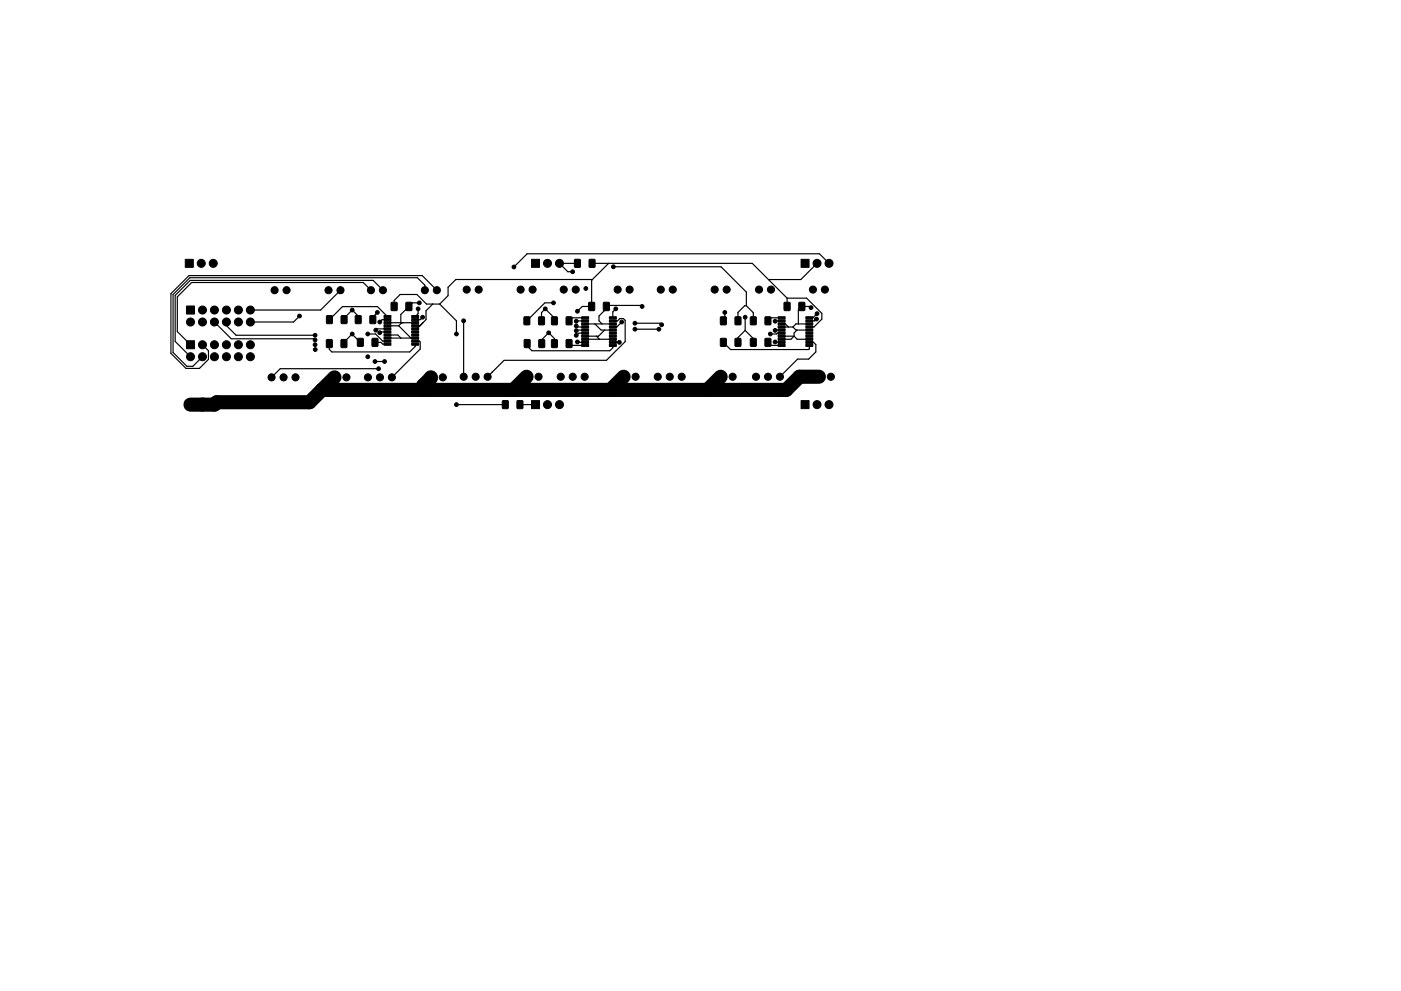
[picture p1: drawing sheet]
<svg xmlns="http://www.w3.org/2000/svg" width="297mm" height="210mm" viewBox="0 0 297 210" stroke-linecap="round" stroke-linejoin="round" font-family="sans-serif">
<g fill="#000" stroke="#000" stroke-width=".21">
<path d="M39.3 55h1.7v1.7h-1.7zM112.7 55h1.7v1.7h-1.7zM121.9 55.1h1.1v1.6l-1.2-.1zM125 55.1h1.1v1.6l-1.2-.1zM169.8 55h1.7v1.7h-1.7zM39.5 72.3h1.7v1.7h-1.7zM39.5 64.9h1.7v1.7h-1.7zM69.2 72.1h1.2v1.6h-1.2zM69.3 67h1.2l-.1 1.6h-1.2zM72.3 72.1h1.2v1.6h-1.2zM72.4 67h1.2l-.1 1.6h-1.2zM75.4 67h1.2l-.1 1.6h-1.2z"/>
<path d="M75.8 71.8l1.2 .1-.1 1.6-1.1-.1zM78.5 67h1.2l-.1 1.6h-1.2zM78.9 71.8l1.2 .1-.1 1.6-1.1-.1zM81.4 72.8h1.5v.4h-1.5zM81.4 72.1h1.5v.5h-1.5zM81.4 71.5h1.5v.4h-1.5zM81.4 70.8h1.5v.5h-1.5zM81.4 70.2h1.5v.4h-1.5zM81.4 69.5h1.5v.5h-1.5zM81.4 68.9h1.5v.4h-1.5zM81.4 68.2h1.5v.5h-1.5zM81.4 67.6h1.5v.4h-1.5z"/>
<path d="M81.4 66.9h1.5v.5h-1.5zM83 64.2h1.2l-.1 1.7-1.2-.1zM86.1 64.2h1.2l-.1 1.7-1.1-.1zM87.3 66.9h1.5v.5h-1.5zM87.3 67.6h1.5v.4h-1.5zM87.3 68.2h1.5v.5h-1.5zM87.3 68.9h1.5v.4h-1.5zM87.3 69.5h1.5v.5h-1.5zM87.3 70.2h1.5v.4h-1.5zM87.3 70.8h1.5v.5h-1.5zM87.3 71.5h1.5v.4h-1.5zM87.3 72.1h1.5v.5h-1.5z"/>
<path d="M87.3 72.8h1.5v.4h-1.5zM111.1 67.3h1.2l-.1 1.6-1.1-.1zM111.2 72.1h1.2l-.1 1.6h-1.1zM114.2 67.3h1.2l-.1 1.6-1.1-.1zM114.3 72.1h1.2l-.1 1.6h-1.1zM117 67.3h1.2l-.1 1.6-1.2-.1zM117 72.1h1.2l-.1 1.6h-1.2zM120.1 67.3h1.2l-.1 1.6-1.2-.1zM120.1 72.1h1.2l-.1 1.6h-1.2zM123.3 67.2h1.5v.5h-1.5zM123.3 67.9h1.5v.4h-1.5zM123.3 68.5h1.5v.5h-1.5z"/>
<path d="M123.3 69.2h1.5v.4h-1.5zM123.3 69.8h1.5v.5h-1.5zM123.3 70.5h1.5v.4h-1.5zM123.3 71.1h1.5v.5h-1.5zM123.3 71.8h1.5v.4h-1.5zM123.3 72.4h1.5v.5h-1.5zM123.3 73.1h1.5v.4h-1.5zM124.8 64.2h1.3l-.1 1.7-1.2-.1zM128 64.2h1.2l-.1 1.7-1.2-.1zM129.2 73.1h1.5v.4h-1.5zM129.2 72.4h1.5v.5h-1.5zM129.2 71.8h1.5v.4h-1.5z"/>
<path d="M129.2 71.1h1.5v.5h-1.5zM129.2 70.5h1.5v.4h-1.5zM129.2 69.8h1.5v.5h-1.5zM129.2 69.2h1.5v.4h-1.5zM129.2 68.5h1.5v.5h-1.5zM129.2 67.9h1.5v.4h-1.5zM129.2 67.2h1.5v.5h-1.5zM152.8 67.3h1.2l-.1 1.6-1.1-.1zM152.8 71.8l1.2 .1-.1 1.6-1.1-.1zM155.9 67.3h1.2l-.1 1.6-1.1-.1zM155.9 71.8l1.2 .1-.1 1.6-1.1-.1zM159.1 67.3h1.2v1.6l-1.2-.1z"/>
<path d="M159.1 71.8l1.2 .1v1.6l-1.2-.1zM162.2 67.3h1.2v1.6l-1.2-.1zM162.2 71.8l1.2 .1v1.6l-1.2-.1zM165 67.2h1.5v.5h-1.5zM165 67.9h1.5v.4h-1.5zM165 68.5h1.5v.5h-1.5zM165 69.2h1.5v.4h-1.5zM165 69.8h1.5v.5h-1.5zM165 70.5h1.5v.4h-1.5zM165 71.1h1.5v.5h-1.5zM165 71.8h1.5v.4h-1.5zM165 72.4h1.5v.5h-1.5z"/>
<path d="M165 73.1h1.5v.4h-1.5zM166.3 64.2h1.2l-.1 1.7-1.1-.1zM169.4 64.2h1.2v1.7l-1.2-.1zM170.9 73.1h1.4v.4h-1.4zM170.9 72.4h1.4v.5h-1.4zM170.9 71.8h1.4v.4h-1.4zM170.9 71.1h1.4v.5h-1.4zM170.9 70.5h1.4v.4h-1.4zM170.9 69.8h1.4v.5h-1.4zM170.9 69.2h1.4v.4h-1.4zM170.9 68.5h1.4v.5h-1.4zM170.9 67.9h1.4v.4h-1.4z"/>
<path d="M170.9 67.2h1.4v.5h-1.4zM39.3 85h1.7v1.7h-1.7zM106.6 85l1.1 .1v1.6l-1.2-.1zM109.7 85l1.1 .1v1.6l-1.2-.1zM112.7 85h1.7v1.7h-1.7zM169.8 85h1.7v1.7h-1.7z"/>
<circle cx="42.7" cy="55.9" r=".85"/>
<circle cx="45.2" cy="55.9" r=".85"/>
<circle cx="109" cy="56.6" r=".4"/>
<circle cx="116.1" cy="55.9" r=".85"/>
<circle cx="118.6" cy="55.9" r=".85"/>
<circle cx="121.4" cy="57.7" r=".4"/>
<circle cx="130" cy="56.6" r=".4"/>
<circle cx="173.2" cy="55.9" r=".85"/>
<circle cx="175.8" cy="55.9" r=".85"/>
<circle cx="40.4" cy="75.7" r=".85"/>
<circle cx="40.4" cy="68.3" r=".85"/>
<circle cx="42.9" cy="68.3" r=".85"/>
<circle cx="42.9" cy="75.7" r=".85"/>
<circle cx="42.9" cy="65.8" r=".85"/>
<circle cx="42.9" cy="73.1" r=".85"/>
<circle cx="45.5" cy="75.7" r=".85"/>
<circle cx="45.5" cy="68.3" r=".85"/>
<circle cx="45.5" cy="73.1" r=".85"/>
<circle cx="45.5" cy="65.8" r=".85"/>
<circle cx="48" cy="73.1" r=".85"/>
<circle cx="48" cy="68.3" r=".85"/>
<circle cx="48" cy="65.8" r=".85"/>
<circle cx="48" cy="75.7" r=".85"/>
<circle cx="50.5" cy="75.7" r=".85"/>
<circle cx="50.5" cy="73.1" r=".85"/>
<circle cx="50.5" cy="68.3" r=".85"/>
<circle cx="50.5" cy="65.8" r=".85"/>
<circle cx="53.1" cy="73.1" r=".85"/>
<circle cx="53.1" cy="65.8" r=".85"/>
<circle cx="53.1" cy="68.3" r=".85"/>
<circle cx="53.1" cy="75.7" r=".85"/>
<circle cx="58.2" cy="61.6" r=".75"/>
<circle cx="60.8" cy="61.6" r=".75"/>
<circle cx="63.5" cy="67.1" r=".4"/>
<circle cx="66.8" cy="72.1" r=".4"/>
<circle cx="66.8" cy="73.1" r=".4"/>
<circle cx="66.8" cy="71.1" r=".4"/>
<circle cx="66.8" cy="74.2" r=".4"/>
<circle cx="69.6" cy="61.6" r=".75"/>
<circle cx="72.2" cy="61.6" r=".75"/>
<circle cx="74.7" cy="65.8" r=".4"/>
<circle cx="74.7" cy="70.9" r=".4"/>
<circle cx="78" cy="70.9" r=".4"/>
<circle cx="78" cy="75.7" r=".4"/>
<circle cx="78.6" cy="61.6" r=".75"/>
<circle cx="79.5" cy="76.7" r=".4"/>
<circle cx="79.7" cy="70" r=".4"/>
<circle cx="80" cy="66.3" r=".4"/>
<circle cx="80.3" cy="78.2" r=".4"/>
<circle cx="80.5" cy="68.3" r=".4"/>
<circle cx="80.5" cy="70.6" r=".4"/>
<circle cx="81.2" cy="61.6" r=".75"/>
<circle cx="81.5" cy="76.7" r=".4"/>
<circle cx="88.6" cy="65.5" r=".4"/>
<circle cx="88.9" cy="64.3" r=".4"/>
<circle cx="89.6" cy="67.3" r=".4"/>
<circle cx="90.1" cy="61.6" r=".75"/>
<circle cx="92.6" cy="61.6" r=".75"/>
<circle cx="96.8" cy="70.9" r=".4"/>
<circle cx="98.3" cy="68.1" r=".4"/>
<circle cx="98.3" cy="79.9" r=".75"/>
<circle cx="98.9" cy="61.4" r=".75"/>
<circle cx="100.9" cy="79.9" r=".75"/>
<circle cx="101.5" cy="61.4" r=".75"/>
<circle cx="103.4" cy="79.9" r=".75"/>
<circle cx="110.4" cy="61.4" r=".75"/>
<circle cx="111.6" cy="79.9" r=".75"/>
<circle cx="112.9" cy="61.4" r=".75"/>
<circle cx="114.2" cy="79.9" r=".75"/>
<circle cx="115.6" cy="65.5" r=".4"/>
<circle cx="116.3" cy="70.6" r=".4"/>
<circle cx="117.3" cy="64.3" r=".4"/>
<circle cx="118.9" cy="79.9" r=".75"/>
<circle cx="119.5" cy="61.4" r=".75"/>
<circle cx="121.4" cy="79.9" r=".75"/>
<circle cx="122.1" cy="61.4" r=".75"/>
<circle cx="122.2" cy="71.2" r=".4"/>
<circle cx="122.2" cy="69.2" r=".4"/>
<circle cx="122.2" cy="70.2" r=".4"/>
<circle cx="122.2" cy="68.2" r=".4"/>
<circle cx="122.4" cy="72.6" r=".4"/>
<circle cx="122.4" cy="66" r=".4"/>
<circle cx="124" cy="79.9" r=".75"/>
<circle cx="124.2" cy="61.2" r=".4"/>
<circle cx="130.6" cy="65.5" r=".4"/>
<circle cx="131" cy="61.4" r=".75"/>
<circle cx="131.3" cy="72.6" r=".4"/>
<circle cx="131.8" cy="68.3" r=".4"/>
<circle cx="132.2" cy="79.9" r=".75"/>
<circle cx="133.5" cy="61.4" r=".75"/>
<circle cx="134.6" cy="69.8" r=".4"/>
<circle cx="134.6" cy="68.6" r=".4"/>
<circle cx="134.8" cy="79.9" r=".75"/>
<circle cx="136.1" cy="65" r=".4"/>
<circle cx="139.5" cy="79.9" r=".75"/>
<circle cx="139.7" cy="69.8" r=".4"/>
<circle cx="140.1" cy="61.4" r=".75"/>
<circle cx="140.3" cy="68.9" r=".4"/>
<circle cx="142" cy="79.9" r=".75"/>
<circle cx="142.6" cy="61.4" r=".75"/>
<circle cx="144.5" cy="79.9" r=".75"/>
<circle cx="151.5" cy="61.4" r=".75"/>
<circle cx="152.8" cy="79.9" r=".75"/>
<circle cx="153.7" cy="66.3" r=".4"/>
<circle cx="154.1" cy="61.4" r=".75"/>
<circle cx="155.3" cy="79.9" r=".75"/>
<circle cx="158" cy="67.3" r=".4"/>
<circle cx="160.3" cy="79.9" r=".75"/>
<circle cx="160.9" cy="61.4" r=".75"/>
<circle cx="162.8" cy="79.9" r=".75"/>
<circle cx="163.3" cy="70.9" r=".4"/>
<circle cx="163.5" cy="61.4" r=".75"/>
<circle cx="164.3" cy="72.6" r=".4"/>
<circle cx="164.3" cy="68.2" r=".4"/>
<circle cx="164.3" cy="70.1" r=".4"/>
<circle cx="165.4" cy="79.9" r=".75"/>
<circle cx="172" cy="65.3" r=".4"/>
<circle cx="172.4" cy="61.4" r=".75"/>
<circle cx="173.1" cy="67.7" r=".4"/>
<circle cx="173.2" cy="66.5" r=".4"/>
<circle cx="173.6" cy="79.9" r=".75"/>
<circle cx="174.9" cy="61.4" r=".75"/>
<circle cx="176.2" cy="79.9" r=".75"/>
<circle cx="42.7" cy="85.8" r=".85"/>
<circle cx="45.2" cy="85.8" r=".85"/>
<circle cx="57.6" cy="80.1" r=".75"/>
<circle cx="60.1" cy="80.1" r=".75"/>
<circle cx="62.7" cy="80.1" r=".75"/>
<circle cx="70.9" cy="80.1" r=".75"/>
<circle cx="73.5" cy="80.1" r=".75"/>
<circle cx="78" cy="80.1" r=".75"/>
<circle cx="80.6" cy="80.1" r=".75"/>
<circle cx="83.1" cy="80.1" r=".75"/>
<circle cx="91.3" cy="80.1" r=".75"/>
<circle cx="93.9" cy="80.1" r=".75"/>
<circle cx="96.8" cy="85.8" r=".4"/>
<circle cx="116.1" cy="85.8" r=".85"/>
<circle cx="118.6" cy="85.8" r=".85"/>
<circle cx="173.2" cy="85.8" r=".85"/>
<circle cx="175.8" cy="85.8" r=".85"/>
</g>
<g fill="none" stroke="#000" stroke-width=".25">
<path d="M122.4 55.9h-3.8l1.8 1.8h1M125.5 55.9h34l7.4 7.4M125.6 59.3h-29l-1.6 1.7v1.7l-1.8 1.8M129 55.9l-3.6 3.6v5.5h-2l-1 1M130 56.6h22.9l5.3 5.4v2.9M173.2 55.9l-3.4 3.4h-6.9M175.8 55.9l-2.1-2.1h-61.9l-2.8 2.8M45.5 68.3l3.5 3.6h17.5l.3 .2M48 68.3v.8l2.1 2h16.7M63.5 67.1l-1.3 1.2h-9.1M69.8 72.9v1.2l.6 .6h16.5l1.1-1.2v-.5M72.2 61.6l-4.2 4.2h-14.9"/>
<path d="M72.9 72.4v.5M73 67.8v-.3l1.7-1.7 1.2 1.3v.7M74.7 70.9l1.7 1.7v-.3M74.7 70.9l-1.8 1.7M78 70.9h1.6l1.6 1.5h1M78.6 61.6l-1.6-1.7h-36.4l-3 3.1v7.4l2.8 2.7M79.5 72.6h1.3l.4 .4h1M79.5 76.7h2M80 66.3l-1 1v.5M80.3 78.2h-20.9l-1.8 1.9M81.2 61.6l-2.1-2.1h-38.8l-3.2 3.2v9.7l3.3 3.3M82.2 67.2l-2.2-2.1h-7.4l-2.8 2.7"/>
<path d="M82.2 69.1h2.3M82.2 69.8h-2.2l-.3 .2M82.2 70.4h-1.5l-.2 .2M82.2 67.8h-1.2l-.5 .5M82.2 71.7h5.8M82.2 71.1h2.1l.7 .6M82.2 68.5h5.8M84.5 69.1l2.6 2.6M85.2 68.5l-.7 .6M88 69.1h1M88 72.4h.9l.2 .1v1.6l-6 6M88.6 65.5v1.1l-.6 .6"/>
<path d="M88.9 64.3h-1.4l-2.5 2.4v1.8M89.6 67.3l-.5 .5h-1.1M90.1 61.6v-1.1l-1.6-1.6h-48.2l-3.6 3.6v12.3l2.9 2.9h1.3l2-2M91.8 64.5l-1.5 1.4v1.9l-1.9 2h-.4M92.6 61.6l-3.1-3.1h-49.4l-3.9 3.8v12.7l3.2 3.2h2.9l1.9-1.9v-1.9l-1.3-1.3M93.2 64.5h-2.8l-2-2h-3.6l-1.2 1.2v1.3M93.2 64.5l3.6 3.6v2.8M98.3 79.9h.1M98.3 68.1v11.8M111.8 72.9v.5l1 1h16.5l.6-.6v-.5M114.8 68.1v-1.8l.8-.8 1.9 2v.6M114.9 72.9v-.8l1.4-1.5 1.2 1.2v1.1"/>
<path d="M117.3 64.3h-1.8l-3.8 3.8M120.6 72.9l.4 .4h3.1M122.2 69.2l.2 .2h1.7M122.4 72.6h1.7M124.1 67.4h-2.8l-.7 .7M124.1 68.1l-1.9 .1M124.1 70h-1.8l-.1 .2M124.1 70.7h-1.4l-.5 .5M124.1 68.7h5.8M124.1 72h5.8M126.1 68.7l1.3 1.3h2.5M126.5 71.3l.6 .7"/>
<path d="M128.2 70l-1.3 1.3h-2.8M129.9 68.1h1l.5-.5h.8l.4 .4v4.5l-4 3.9h-21.7l-3.5 3.5M129.9 72.6h1.4M130.6 65.5l-.7 .6v1.3M131.3 72.6h.1M131.8 68.3l-1 1.1h-.9M134.6 69.8h5.1M134.6 68.6h5.4l.3 .3M136.1 65l-.2-.2h-7.1l-.2 .2v.5l-1.6 1.6v1l.7 .6M153.4 72.6l1.5 1.6h16.5l.2-.2v-.7M153.7 66.3v1.5l-.3 .3M158 70.1l-1.5 1.5v1"/>
<path d="M158 70.1l1.7 1.7v.8M158 67.3v2.8M158.2 64.9h-.3l-1.4 1.4v1.8M158.2 64.9l1.5 1.4v1.8M162.8 72.6l.7 .7h2.2M164.3 72.6h1.4M165.7 69.4h2.4M165.7 67.4h-2.2l-.7 .7M165.7 68.1l-1.4 .1M165.7 70l-1.4 .1M165.7 70.7l-2.4 .2M165.7 68.7h.8l.7 .7"/>
<path d="M165.7 71.3h2.7M166.9 63.3h4.1l3.2 3.2v1.2l-1.6 1.7h-1M166.9 63.3v1.7M168.1 69.4l.7 .6h2.8M168.4 71.3l-.7 .7h-2M168.4 71.3l.6 .7h2.6M169 70l-.6 .6v.7M171.6 72.6h.9l.5 .5v1.6l-1.6 1.5h-2.3l-3.7 3.7M171.6 68.7h-2.8l-.7 .7M172 65.3l-.3-.3h-1.7l-.7 .8v2.9M172 72.6h.1M173.1 67.7l-.4 .4h-1.1"/>
<path d="M173.2 66.5l-.9 .9h-.7M96.8 85.8h10.3M110.2 85.8h3.3"/>
</g>
<path d="M111.6 79.9l-2.7 2.8M132.2 79.9l-2.8 2.8M152.8 79.9l-2.8 2.8M173.6 79.9h-4.1l-2.8 2.8h-98.4M70.9 80.1l-5.3 5.2h-19.6l-.5 .5h-5.1M91.3 80.1l-1.6 1.7v.9" fill="none" stroke="#000" stroke-width="3"/>
</svg>
